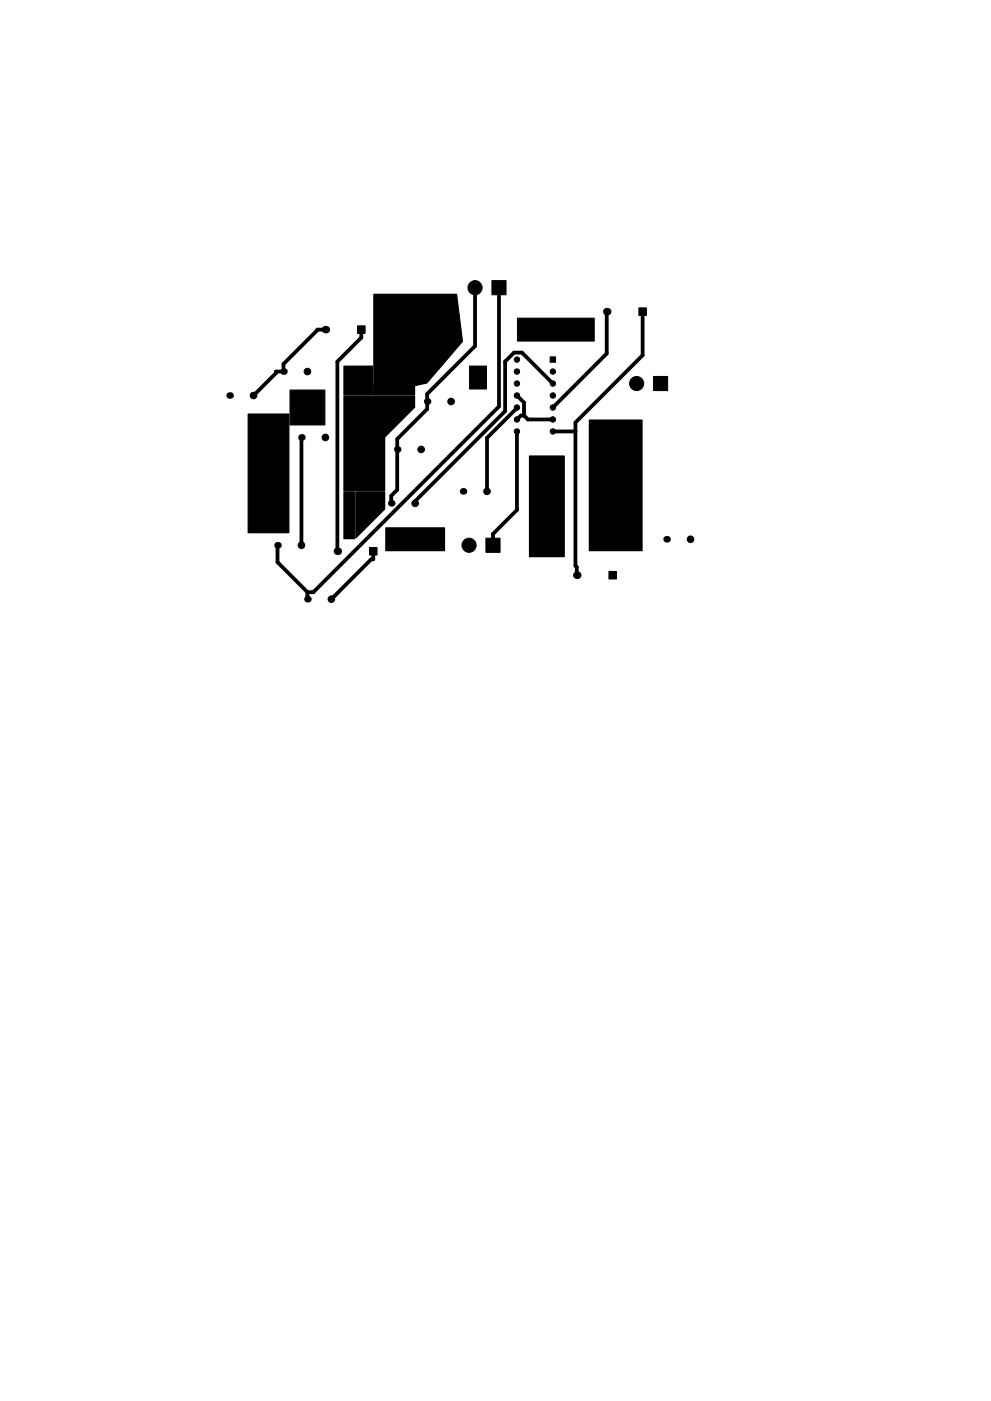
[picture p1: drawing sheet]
<svg xmlns="http://www.w3.org/2000/svg" width="210mm" height="297mm" viewBox="0 0 210 297" stroke-linecap="round" stroke-linejoin="round" font-family="sans-serif">
<g fill="#000" stroke="#000" stroke-width=".21">
<path d="M75.9 69.1h1.6v1.6h-1.6zM104.4 59.5h3v3h-3zM116.7 75.7h1.2v1.1h-1.2zM135.5 65.3h1.6v1.6h-1.6zM138.7 79.8h3v3h-3zM78.4 116.1h1.6v1.6h-1.6zM103.1 114.1h3v3h-3zM129.2 121.2h1.6v1.6h-1.6z"/>
<circle cx="65.2" cy="78.8" r=".7"/>
<circle cx="100.8" cy="61" r="1.5"/>
<circle cx="109.7" cy="76.2" r=".57"/>
<circle cx="109.7" cy="78.8" r=".57"/>
<circle cx="117.3" cy="78.8" r=".57"/>
<circle cx="53.8" cy="83.9" r=".7"/>
<circle cx="69" cy="92.7" r=".7"/>
<circle cx="89.4" cy="95.3" r=".7"/>
<circle cx="95.7" cy="85.1" r=".7"/>
<circle cx="109.7" cy="88.9" r=".57"/>
<circle cx="109.7" cy="83.9" r=".57"/>
<circle cx="109.7" cy="86.4" r=".57"/>
<circle cx="109.7" cy="81.3" r=".57"/>
<circle cx="109.7" cy="91.5" r=".57"/>
<circle cx="117.3" cy="88.9" r=".57"/>
<circle cx="117.3" cy="83.9" r=".57"/>
<circle cx="117.3" cy="86.4" r=".57"/>
<circle cx="117.3" cy="91.5" r=".57"/>
<circle cx="117.3" cy="81.3" r=".57"/>
<circle cx="135.1" cy="81.3" r="1.5"/>
<circle cx="64" cy="115.6" r=".7"/>
<circle cx="88.1" cy="106.7" r=".7"/>
<circle cx="99.5" cy="115.6" r="1.5"/>
<circle cx="103.3" cy="104.2" r=".7"/>
<circle cx="146.5" cy="114.3" r=".7"/>
<circle cx="70.3" cy="127" r=".7"/>
</g>
<g fill="#000">
<circle cx="60.1" cy="78.8" r=".7"/>
<circle cx="69" cy="69.9" r=".8"/>
<circle cx="128.7" cy="66.1" r=".8"/>
<circle cx="48.7" cy="83.9" r=".7"/>
<circle cx="64" cy="92.7" r=".7"/>
<circle cx="84.3" cy="95.3" r=".7"/>
<circle cx="90.6" cy="85.1" r=".7"/>
<circle cx="58.9" cy="115.6" r=".7"/>
<circle cx="71.6" cy="116.9" r=".8"/>
<circle cx="83" cy="106.7" r=".7"/>
<circle cx="98.2" cy="104.2" r=".7"/>
<circle cx="141.4" cy="114.3" r=".7"/>
<circle cx="65.2" cy="127" r=".7"/>
<circle cx="122.4" cy="122" r=".8"/>
</g>
<g fill="none" stroke="#000" stroke-width=".8">
<path d="M69 69.9h-1.7l-7.2 7.3v1.6h-1.6v.3l-4.7 4.8M76.7 69.9v1.7l-5.1 5.1v40.2M100.8 61v12.4l-10.2 10.1v3.2l-6.3 6.4v10.7l-1.3 1.3v1.6M105.9 61v25.2l-39.4 39.3h-1.3M128.7 66.1v8.9l-11.4 11.4M136.3 66.1v9.2l-14.2 14.3v30.4l.3 .3v1.7M64 92.7v22.9M109.7 91.5v16.6l-5.1 5.1v2.4M109.7 86.4v.2M109.7 83.9l1.5 1.5v2.7M109.7 86.5l-6.4 6.4v11.3M111.2 88.1h-.7l-.8 .8"/>
<path d="M111.2 88.1l.8 .8h5.3M117.3 91.5h4.8M117.3 81.3l-6.6-6.5h-1.6l-1.9 1.9v10.5l-19.1 19v.5M58.9 115.6v3.6l6.3 6.3M79.2 116.9v1.7h-.4l-8.5 8.4M65.2 125.5v1.5"/>
</g>
<g fill="#000" stroke="#000" stroke-width=".25">
<path d="M109.8 67.5h16.3v4.8h-16.3zM61.5 82.7h7.4v7.4h-7.4zM73 77.6h6.1v6.1h-6.1zM79.3 62.4h17.6l1.2 10-7.5 8.8-11.3 2.5zM79.3 81.4h8.7v2.3h-8.7zM99.6 77.6h3.6v4.9h-3.6zM52.7 87.8h8.6v25.1h-8.6zM73 84h15v2.3l-6.4 6.4v11.3h-8.6zM73 104.3h2.3v9.9h-2.3zM75.5 104.3h6.1v3.6l-6.1 6.1zM81.9 111.9h12.4v4.8h-12.4zM112.3 96.7h7.4v21.3h-7.4z"/>
<path d="M125 89.1h11.2v27.6h-11.2z"/>
</g>
</svg>
